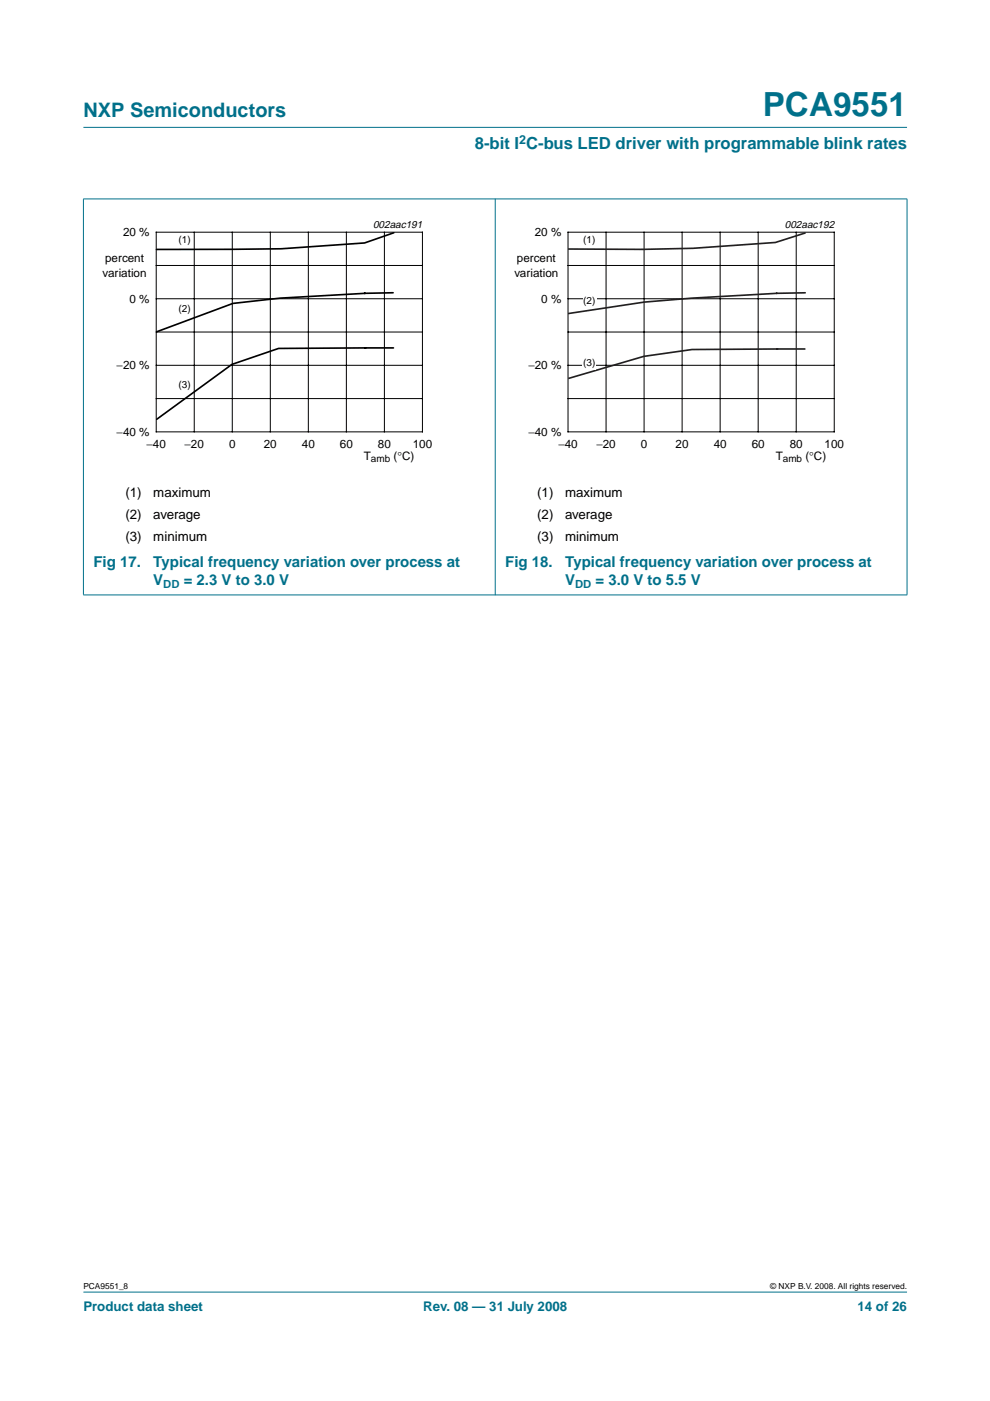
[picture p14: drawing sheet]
<svg xmlns="http://www.w3.org/2000/svg" width="210mm" height="297mm" viewBox="0 0 210 297" stroke-linecap="round" stroke-linejoin="round" font-family="sans-serif">
<defs><g id="words">
<text font-size="7.1" fill="#00708a" x="161.7" y="24.7">PCA9551</text>
<text font-size="4.2" fill="#00708a" x="17.7" y="24.9">NXP Semiconductors</text>
<text font-size="3.5" fill="#00708a" x="100.7" y="31.6">8-bit I C-bus LED driver with programmable blink rates</text>
<g font-size="3.2" fill="#00708a">
<text x="19.8" y="120.1">Fig 17.</text>
<text x="32.5" y="120.1">Typical frequency variation over process at</text>
<text x="32.5" y="124">V</text>
<text x="38.9" y="124">= 2.3 V to 3.0 V</text>
<text x="107.1" y="120.1">Fig 18.</text>
<text x="119.8" y="120.1">Typical frequency variation over process at</text>
<text x="119.8" y="124">V</text>
<text x="126.3" y="124">= 3.0 V to 5.5 V</text>
</g>
<g font-size="2.8">
<text x="26.6" y="105.4">(1)</text>
<text x="32.5" y="105.4">maximum</text>
<text x="113.9" y="105.4">(1)</text>
<text x="119.8" y="105.4">maximum</text>
<text x="26.6" y="110">(2)</text>
<text x="32.5" y="110">average</text>
<text x="113.9" y="110">(2)</text>
<text x="119.8" y="110">average</text>
<text x="26.6" y="114.6">(3)</text>
<text x="32.5" y="114.6">minimum</text>
<text x="113.9" y="114.6">(3)</text>
<text x="119.8" y="114.6">minimum</text>
</g>
<g font-size="2.8" fill="#00708a">
<text x="17.7" y="278">Product data sheet</text>
<text x="89.7" y="278">Rev. 08 — 31 July 2008</text>
<text x="181.8" y="278">14 of 26</text>
</g>
<text font-size="2.6" fill="#00708a" x="110.1" y="30.5">2</text>
<g font-size="2.5">
<text x="26.1" y="50.1">20 %</text>
<text x="113.4" y="50.1">20 %</text>
<text x="21.8" y="58.6">variation</text>
<text x="22.3" y="55.6">percent</text>
<text x="109.1" y="58.6">variation</text>
<text x="109.6" y="55.6">percent</text>
<text x="27.5" y="64.2">0 %</text>
<text x="114.8" y="64.2">0 %</text>
<text x="24.7" y="78.3">−20 %</text>
<text x="112" y="78.3">−20 %</text>
<text x="24.7" y="92.4">−40 %</text>
<text x="31.1" y="94.9">−40</text>
<text x="39.1" y="94.9">−20</text>
<text x="48.6" y="95">0</text>
<text x="55.9" y="95">20</text>
<text x="64" y="95">40</text>
<text x="72.1" y="95">60</text>
<text x="80.1" y="95">80</text>
<text x="87.5" y="94.9">100</text>
<text x="112" y="92.4">−40 %</text>
<text x="118.4" y="94.9">−40</text>
<text x="126.4" y="94.9">−20</text>
<text x="135.9" y="95">0</text>
<text x="143.3" y="95">20</text>
<text x="151.3" y="95">40</text>
<text x="159.4" y="95">60</text>
<text x="167.4" y="95">80</text>
<text x="174.8" y="94.9">100</text>
<text x="77.1" y="97.5">T</text>
<text x="83.5" y="97.5">(°C)</text>
<text x="164.5" y="97.5">T</text>
<text x="170.8" y="97.5">(°C)</text>
</g>
<g font-size="2.4" fill="#00708a">
<text x="34.6" y="124.6">DD</text>
<text x="121.9" y="124.6">DD</text>
</g>
<g font-size="2.2">
<text x="79.1" y="48.4">002aac191</text>
<text x="166.4" y="48.4">002aac192</text>
</g>
<g font-size="2.1">
<text x="37.9" y="51.6">(1)</text>
<text x="123.6" y="51.6">(1)</text>
<text x="123.6" y="64.5">(2)</text>
<text x="37.9" y="66.2">(2)</text>
<text x="123.6" y="77.7">(3)</text>
<text x="37.9" y="82.4">(3)</text>
<text x="78.7" y="98">amb</text>
<text x="166" y="98">amb</text>
</g>
<g font-size="1.8">
<text x="17.7" y="273.4">PCA9551_8</text>
<text x="163.3" y="273.4">© NXP B.V. 2008. All rights reserved.</text>
</g>
</g></defs>
<g fill="#00708a" stroke="#00708a" stroke-width=".21">
<path d="M17.7 273.9h174.6z"/>
<path d="M17.7 27h174.6z"/>
<path d="M17.7 42.2v83.9z"/>
<path d="M105 42.1v84.1z"/>
<path d="M192.3 42.2v83.9z"/>
<path d="M17.6 42.2h174.8z"/>
<path d="M17.6 126.1h174.8z"/>
</g>
<path d="M20.4 46.4h81.9v52.2h-81.9zM107.7 46.4h81.9v52.2h-81.9z" fill="none" stroke="#fff" stroke-width=".21"/>
<g fill="none" stroke="#000" stroke-width=".21">
<path d="M33.1 49.2h56.5v42.4h-56.5zM33.1 56.3h56.5M41.2 49.2v42.4M49.2 49.2v42.4M57.3 49.2v42.4M65.4 49.2v42.4M73.4 49.2v42.4M81.5 49.2v42.4M120.4 49.2h56.5v42.4h-56.5zM120.4 56.3h56.5M128.5 49.2v42.4M136.6 49.2v42.4"/>
<path d="M144.6 49.2v42.4M152.7 49.2v42.4M160.8 49.2v42.4M168.8 49.2v42.4M33.1 63.3h56.5M33.1 70.4h56.5M33.1 77.5h56.5M120.4 63.3h56.5M120.4 70.4h56.5M120.4 77.5h56.5M33.1 84.5h56.5M120.4 84.5h56.5"/>
</g>
<path d="M83.5 49.3l-6.2 2.2-17.7 1.2-26.4 .2M83.4 62.1l-6.1 .1h.1l-18 1-10 1.1-16.2 6M83.4 73.8l-24.3 .1-9.9 3.4-16 11.6" fill="none" stroke="#000" stroke-width=".35"/>
<path d="M170.7 49.4l-6.3 2-17.5 1.2-10.7 .3-15.8-.1M164.7 74h6M164.7 62.2l-18 1-10.1 .8-16.2 2.5M164.8 74l-18.1 .1-10.2 1.5-16 4.6M170.7 62.1l-6.1 .1" fill="none" stroke="#231f20" stroke-width=".35"/>
<g fill="#fff">
<path d="M123.6 62.7h2.8v2.5h-2.8z"/>
<path d="M123.6 75.8h2.7v2.6h-2.7z"/>
</g>
<use href="#words"/>
</svg>
